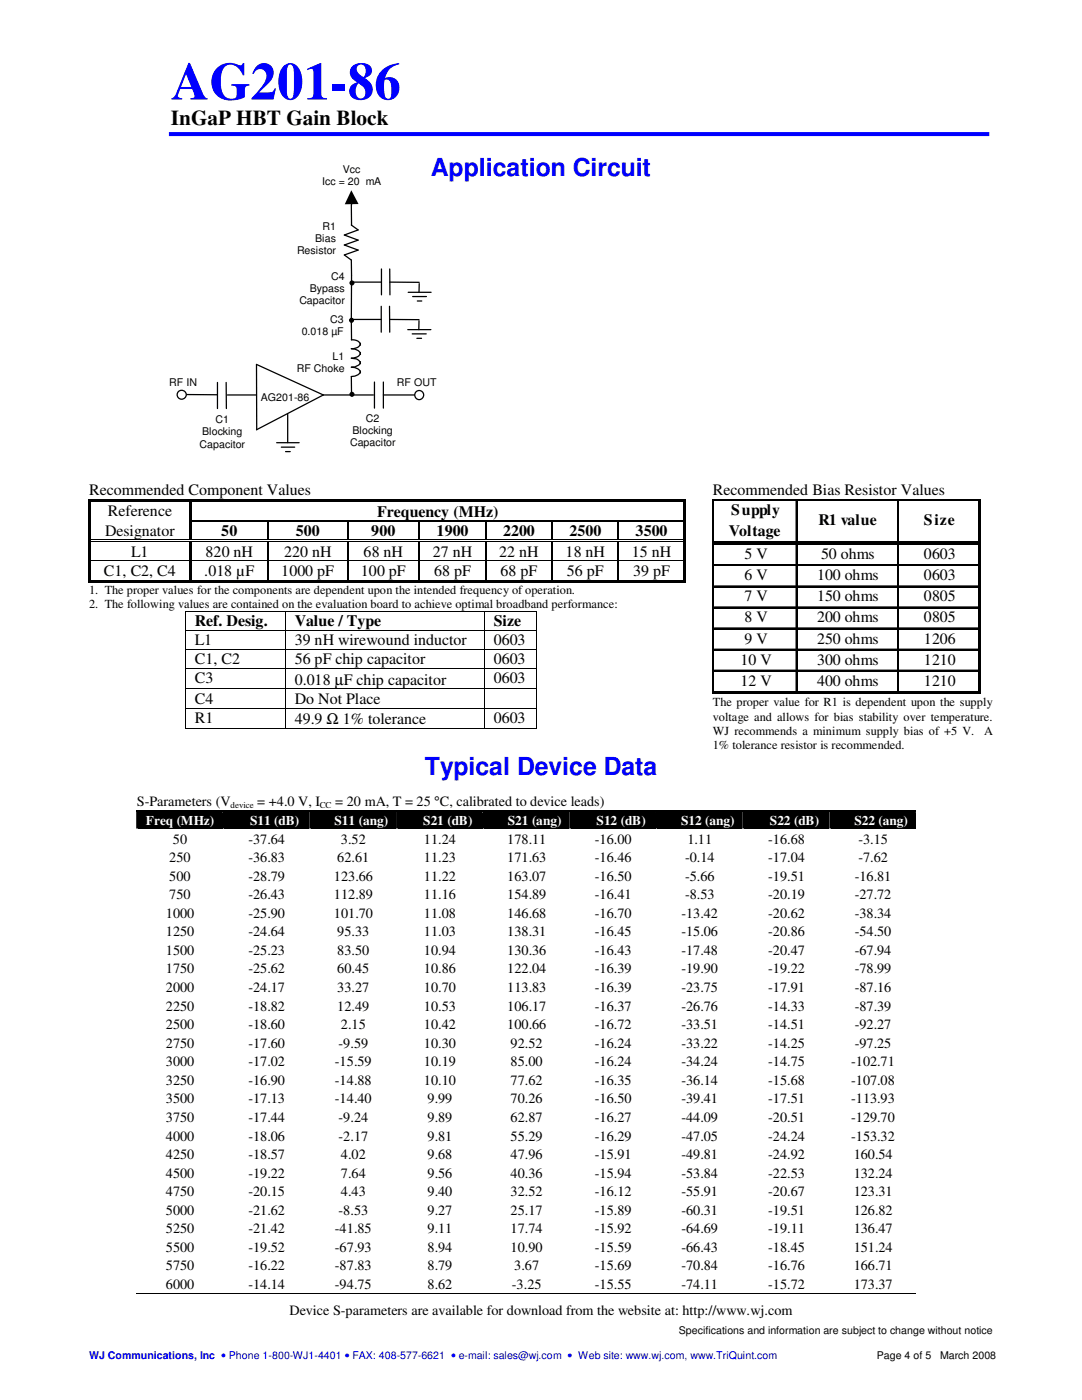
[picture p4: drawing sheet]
<svg xmlns="http://www.w3.org/2000/svg" width="216mm" height="279mm" viewBox="0 0 216 279" stroke-linecap="round" stroke-linejoin="round" font-family="sans-serif">
<defs><g id="words">
<text font-size="10.6" fill="#00f" x="34.1" y="19.9">AG201-86</text>
<g font-size="5" fill="#00f">
<text x="86" y="35.1">Application Circuit</text>
<text x="84.8" y="154.6">Typical Device Data</text>
</g>
<text font-size="4.2" x="34.1" y="25">InGaP HBT Gain Block</text>
<g font-size="3.2">
<text x="17.8" y="98.8">Recommended Component Values</text>
<text x="142.2" y="98.8">Recommended Bias Resistor Values</text>
<text x="21" y="106.9">Designator</text>
<text x="21.5" y="103">Reference</text>
<text x="44.2" y="107">50</text>
<text x="59" y="107">500</text>
<text x="74.1" y="107">900</text>
<text x="75.2" y="103.1">Frequency (MHz)</text>
<text x="87.1" y="107">1900</text>
<text x="100.4" y="107">2200</text>
<text x="113.6" y="107">2500</text>
<text x="126.8" y="107">3500</text>
<text x="145.4" y="107">Voltage</text>
<text x="145.9" y="102.7">Supply</text>
<text x="163.3" y="104.9">R1 value</text>
<text x="184.4" y="104.9">Size</text>
<text x="26.2" y="111.1">L1</text>
<text x="41" y="111.1">820 nH</text>
<text x="56.7" y="111.1">220 nH</text>
<text x="72.6" y="111.1">68 nH</text>
<text x="86.4" y="111.1">27 nH</text>
<text x="99.6" y="111.1">22 nH</text>
<text x="112.9" y="111.1">18 nH</text>
<text x="126.1" y="111.1">15 nH</text>
<text x="148.5" y="111.6">5 V</text>
<text x="163.8" y="111.6">50 ohms</text>
<text x="184.4" y="111.6">0603</text>
<text x="20.7" y="114.9">C1, C2, C4</text>
<text x="40.8" y="114.9">.018 µF</text>
<text x="56.1" y="114.9">1000 pF</text>
<text x="72" y="114.9">100 pF</text>
<text x="86.6" y="114.9">68 pF</text>
<text x="99.9" y="114.9">68 pF</text>
<text x="113.1" y="114.9">56 pF</text>
<text x="126.3" y="114.9">39 pF</text>
<text x="148.5" y="115.8">6 V</text>
<text x="163" y="115.8">100 ohms</text>
<text x="184.4" y="115.8">0603</text>
<text x="38.9" y="125">Ref. Desig.</text>
<text x="58.8" y="125">Value / Type</text>
<text x="98.5" y="125">Size</text>
<text x="148.5" y="120">7 V</text>
<text x="148.5" y="124.2">8 V</text>
<text x="163" y="120">150 ohms</text>
<text x="163" y="124.2">200 ohms</text>
<text x="184.4" y="120">0805</text>
<text x="184.4" y="124.2">0805</text>
<text x="38.9" y="128.7">L1</text>
<text x="58.8" y="128.7">39 nH wirewound inductor</text>
<text x="98.5" y="128.7">0603</text>
<text x="148.5" y="128.4">9 V</text>
<text x="163" y="128.4">250 ohms</text>
<text x="184.4" y="128.4">1206</text>
<text x="38.9" y="132.5">C1, C2</text>
<text x="38.9" y="136.4">C3</text>
<text x="58.8" y="136.6">0.018 µF chip capacitor</text>
<text x="58.8" y="132.5">56 pF chip capacitor</text>
<text x="98.5" y="132.5">0603</text>
<text x="98.5" y="136.4">0603</text>
<text x="147.8" y="132.6">10 V</text>
<text x="147.8" y="136.8">12 V</text>
<text x="163" y="132.6">300 ohms</text>
<text x="163" y="136.8">400 ohms</text>
<text x="184.4" y="132.6">1210</text>
<text x="184.4" y="136.8">1210</text>
<text x="38.9" y="140.5">C4</text>
<text x="58.8" y="140.5">Do Not Place</text>
<text x="38.9" y="144.3">R1</text>
<text x="58.8" y="144.5">49.9 Ω 1% tolerance</text>
<text x="98.5" y="144.3">0603</text>
</g>
<g font-size="2.8">
<text x="27.3" y="161">S-Parameters (V</text>
<text x="51.3" y="161">= +4.0 V, I</text>
<text x="66.9" y="161">= 20 mA, T = 25 °C, calibrated to device leads)</text>
<text x="33.8" y="172">250</text>
<text x="34.5" y="168.4">50</text>
<text x="49.6" y="172">-36.83</text>
<text x="49.6" y="168.4">-37.64</text>
<text x="67.3" y="172">62.61</text>
<text x="68" y="168.4">3.52</text>
<text x="84.6" y="172">11.23</text>
<text x="84.6" y="168.4">11.24</text>
<text x="101.2" y="172">171.63</text>
<text x="101.2" y="168.4">178.11</text>
<text x="118.7" y="172">-16.46</text>
<text x="118.7" y="168.4">-16.00</text>
<text x="136.7" y="172">-0.14</text>
<text x="137.2" y="168.4">1.11</text>
<text x="153.3" y="172">-17.04</text>
<text x="153.3" y="168.4">-16.68</text>
<text x="171.3" y="172">-7.62</text>
<text x="171.3" y="168.4">-3.15</text>
<text x="33.8" y="175.8">500</text>
<text x="33.8" y="179.5">750</text>
<text x="49.6" y="175.8">-28.79</text>
<text x="49.6" y="179.5">-26.43</text>
<text x="66.6" y="175.8">123.66</text>
<text x="66.6" y="179.5">112.89</text>
<text x="84.6" y="175.8">11.22</text>
<text x="84.6" y="179.5">11.16</text>
<text x="101.2" y="175.8">163.07</text>
<text x="101.2" y="179.5">154.89</text>
<text x="118.7" y="175.8">-16.50</text>
<text x="118.7" y="179.5">-16.41</text>
<text x="136.7" y="175.8">-5.66</text>
<text x="136.7" y="179.5">-8.53</text>
<text x="153.3" y="175.8">-19.51</text>
<text x="153.3" y="179.5">-20.19</text>
<text x="170.6" y="175.8">-16.81</text>
<text x="170.6" y="179.5">-27.72</text>
<text x="33.1" y="183.2">1000</text>
<text x="49.6" y="183.2">-25.90</text>
<text x="66.6" y="183.2">101.70</text>
<text x="84.6" y="183.2">11.08</text>
<text x="101.2" y="183.2">146.68</text>
<text x="118.7" y="183.2">-16.70</text>
<text x="136" y="183.2">-13.42</text>
<text x="153.3" y="183.2">-20.62</text>
<text x="170.6" y="183.2">-38.34</text>
<text x="33.1" y="186.9">1250</text>
<text x="33.1" y="190.6">1500</text>
<text x="49.6" y="186.9">-24.64</text>
<text x="49.6" y="190.6">-25.23</text>
<text x="67.3" y="186.9">95.33</text>
<text x="67.3" y="190.6">83.50</text>
<text x="84.6" y="186.9">11.03</text>
<text x="84.6" y="190.6">10.94</text>
<text x="101.2" y="186.9">138.31</text>
<text x="101.2" y="190.6">130.36</text>
<text x="118.7" y="186.9">-16.45</text>
<text x="118.7" y="190.6">-16.43</text>
<text x="136" y="186.9">-15.06</text>
<text x="136" y="190.6">-17.48</text>
<text x="153.3" y="186.9">-20.86</text>
<text x="153.3" y="190.6">-20.47</text>
<text x="170.6" y="186.9">-54.50</text>
<text x="170.6" y="190.6">-67.94</text>
<text x="33.1" y="194.3">1750</text>
<text x="33.1" y="198">2000</text>
<text x="49.6" y="194.3">-25.62</text>
<text x="49.6" y="198">-24.17</text>
<text x="67.3" y="194.3">60.45</text>
<text x="67.3" y="198">33.27</text>
<text x="84.6" y="194.3">10.86</text>
<text x="84.6" y="198">10.70</text>
<text x="101.2" y="194.3">122.04</text>
<text x="101.2" y="198">113.83</text>
<text x="118.7" y="194.3">-16.39</text>
<text x="118.7" y="198">-16.39</text>
<text x="136" y="194.3">-19.90</text>
<text x="136" y="198">-23.75</text>
<text x="153.3" y="194.3">-19.22</text>
<text x="153.3" y="198">-17.91</text>
<text x="170.6" y="194.3">-78.99</text>
<text x="170.6" y="198">-87.16</text>
<text x="33.1" y="201.7">2250</text>
<text x="49.6" y="201.7">-18.82</text>
<text x="67.3" y="201.7">12.49</text>
<text x="84.6" y="201.7">10.53</text>
<text x="101.2" y="201.7">106.17</text>
<text x="118.7" y="201.7">-16.37</text>
<text x="136" y="201.7">-26.76</text>
<text x="153.3" y="201.7">-14.33</text>
<text x="170.6" y="201.7">-87.39</text>
<text x="33.1" y="205.4">2500</text>
<text x="33.1" y="209.1">2750</text>
<text x="49.6" y="205.4">-18.60</text>
<text x="49.6" y="209.1">-17.60</text>
<text x="67.6" y="209.1">-9.59</text>
<text x="68" y="205.4">2.15</text>
<text x="84.6" y="209.1">10.30</text>
<text x="84.6" y="205.4">10.42</text>
<text x="101.2" y="205.4">100.66</text>
<text x="101.9" y="209.1">92.52</text>
<text x="118.7" y="209.1">-16.24</text>
<text x="118.7" y="205.4">-16.72</text>
<text x="136" y="209.1">-33.22</text>
<text x="136" y="205.4">-33.51</text>
<text x="153.3" y="205.4">-14.51</text>
<text x="153.3" y="209.1">-14.25</text>
<text x="170.6" y="205.4">-92.27</text>
<text x="170.6" y="209.1">-97.25</text>
<text x="33.1" y="212.8">3000</text>
<text x="49.6" y="212.8">-17.02</text>
<text x="66.8" y="212.8">-15.59</text>
<text x="84.6" y="212.8">10.19</text>
<text x="101.9" y="212.8">85.00</text>
<text x="118.7" y="212.8">-16.24</text>
<text x="136" y="212.8">-34.24</text>
<text x="153.3" y="212.8">-14.75</text>
<text x="169.8" y="212.8">-102.71</text>
<text x="33.1" y="216.5">3250</text>
<text x="33.1" y="220.2">3500</text>
<text x="49.6" y="216.5">-16.90</text>
<text x="49.6" y="220.2">-17.13</text>
<text x="66.8" y="216.5">-14.88</text>
<text x="66.8" y="220.2">-14.40</text>
<text x="84.6" y="216.5">10.10</text>
<text x="85.3" y="220.2">9.99</text>
<text x="101.9" y="220.2">70.26</text>
<text x="101.9" y="216.5">77.62</text>
<text x="118.7" y="220.2">-16.50</text>
<text x="118.7" y="216.5">-16.35</text>
<text x="136" y="220.2">-39.41</text>
<text x="136" y="216.5">-36.14</text>
<text x="153.3" y="220.2">-17.51</text>
<text x="153.3" y="216.5">-15.68</text>
<text x="169.8" y="216.5">-107.08</text>
<text x="169.8" y="220.2">-113.93</text>
<text x="33.1" y="223.9">3750</text>
<text x="33.1" y="227.6">4000</text>
<text x="49.6" y="223.9">-17.44</text>
<text x="49.6" y="227.6">-18.06</text>
<text x="67.6" y="223.9">-9.24</text>
<text x="67.6" y="227.6">-2.17</text>
<text x="85.3" y="223.9">9.89</text>
<text x="85.3" y="227.6">9.81</text>
<text x="101.9" y="223.9">62.87</text>
<text x="101.9" y="227.6">55.29</text>
<text x="118.7" y="223.9">-16.27</text>
<text x="118.7" y="227.6">-16.29</text>
<text x="136" y="223.9">-44.09</text>
<text x="136" y="227.6">-47.05</text>
<text x="153.3" y="223.9">-20.51</text>
<text x="153.3" y="227.6">-24.24</text>
<text x="169.8" y="223.9">-129.70</text>
<text x="169.8" y="227.6">-153.32</text>
<text x="33.1" y="231.3">4250</text>
<text x="49.6" y="231.3">-18.57</text>
<text x="68" y="231.3">4.02</text>
<text x="85.3" y="231.3">9.68</text>
<text x="101.9" y="231.3">47.96</text>
<text x="118.7" y="231.3">-15.91</text>
<text x="136" y="231.3">-49.81</text>
<text x="153.3" y="231.3">-24.92</text>
<text x="170.3" y="231.3">160.54</text>
<text x="33.1" y="235">4500</text>
<text x="33.1" y="238.7">4750</text>
<text x="49.6" y="235">-19.22</text>
<text x="49.6" y="238.7">-20.15</text>
<text x="68" y="235">7.64</text>
<text x="68" y="238.7">4.43</text>
<text x="85.3" y="235">9.56</text>
<text x="85.3" y="238.7">9.40</text>
<text x="101.9" y="235">40.36</text>
<text x="101.9" y="238.7">32.52</text>
<text x="118.7" y="235">-15.94</text>
<text x="118.7" y="238.7">-16.12</text>
<text x="136" y="235">-53.84</text>
<text x="136" y="238.7">-55.91</text>
<text x="153.3" y="235">-22.53</text>
<text x="153.3" y="238.7">-20.67</text>
<text x="170.3" y="235">132.24</text>
<text x="170.3" y="238.7">123.31</text>
<text x="33.1" y="242.4">5000</text>
<text x="49.6" y="242.4">-21.62</text>
<text x="67.6" y="242.4">-8.53</text>
<text x="85.3" y="242.4">9.27</text>
<text x="101.9" y="242.4">25.17</text>
<text x="118.7" y="242.4">-15.89</text>
<text x="136" y="242.4">-60.31</text>
<text x="153.3" y="242.4">-19.51</text>
<text x="170.3" y="242.4">126.82</text>
<text x="33.1" y="246.1">5250</text>
<text x="33.1" y="249.9">5500</text>
<text x="49.6" y="246.1">-21.42</text>
<text x="49.6" y="249.9">-19.52</text>
<text x="66.8" y="246.1">-41.85</text>
<text x="66.8" y="249.9">-67.93</text>
<text x="85.3" y="246.1">9.11</text>
<text x="85.3" y="249.9">8.94</text>
<text x="101.9" y="246.1">17.74</text>
<text x="101.9" y="249.9">10.90</text>
<text x="118.7" y="246.1">-15.92</text>
<text x="118.7" y="249.9">-15.59</text>
<text x="136" y="246.1">-64.69</text>
<text x="136" y="249.9">-66.43</text>
<text x="153.3" y="246.1">-19.11</text>
<text x="153.3" y="249.9">-18.45</text>
<text x="170.3" y="246.1">136.47</text>
<text x="170.3" y="249.9">151.24</text>
<text x="33.1" y="253.5">5750</text>
<text x="33.1" y="257.3">6000</text>
<text x="49.6" y="253.5">-16.22</text>
<text x="49.6" y="257.3">-14.14</text>
<text x="66.8" y="253.5">-87.83</text>
<text x="66.8" y="257.3">-94.75</text>
<text x="85.3" y="253.5">8.79</text>
<text x="85.3" y="257.3">8.62</text>
<text x="102.2" y="257.3">-3.25</text>
<text x="102.6" y="253.5">3.67</text>
<text x="118.7" y="253.5">-15.69</text>
<text x="118.7" y="257.3">-15.55</text>
<text x="136" y="253.5">-70.84</text>
<text x="136" y="257.3">-74.11</text>
<text x="153.3" y="253.5">-16.76</text>
<text x="153.3" y="257.3">-15.72</text>
<text x="170.3" y="253.5">166.71</text>
<text x="170.3" y="257.3">173.37</text>
<text x="57.8" y="262.4">Device S-parameters are available for download from the website at: http://www.wj.com</text>
</g>
<g font-size="2.7" fill="#fff">
<text x="29.1" y="164.7">Freq (MHz)</text>
<text x="49.9" y="164.7">S11 (dB)</text>
<text x="66.8" y="164.7">S11 (ang)</text>
<text x="84.5" y="164.7">S21 (dB)</text>
<text x="101.3" y="164.7">S21 (ang)</text>
<text x="119" y="164.7">S12 (dB)</text>
<text x="135.9" y="164.7">S12 (ang)</text>
<text x="153.6" y="164.7">S22 (dB)</text>
<text x="170.5" y="164.7">S22 (ang)</text>
</g>
<g font-size="2.5">
<text x="17.8" y="118.4">1. The proper values for the components are dependent upon the intended frequency of operation.</text>
<text x="17.8" y="121.3">2. The following values are contained on the evaluation board to achieve optimal broadband performance:</text>
<text x="142.2" y="141">The proper value for R1 is dependent upon the supply</text>
<text x="142.2" y="143.8">voltage and allows for bias stability over temperature.</text>
<text x="142.2" y="146.6">WJ recommends a minimum supply bias of +5 V.</text>
<text x="142.2" y="149.5">1% tolerance resistor is recommended.</text>
<text x="196.4" y="146.6">A</text>
</g>
<g font-size="2.1">
<text x="68.4" y="34.5">Vcc</text>
<text x="64.3" y="37">Icc = 20 mA</text>
<text x="64.3" y="45.8">R1</text>
<text x="59.3" y="50.7">Resistor</text>
<text x="62.9" y="48.2">Bias</text>
<text x="61.8" y="58.3">Bypass</text>
<text x="66.1" y="55.8">C4</text>
<text x="59.7" y="60.7">Capacitor</text>
<text x="65.9" y="64.4">C3</text>
<text x="60.2" y="66.9">0.018 µF</text>
<text x="66.4" y="71.9">L1</text>
<text x="33.8" y="77.1">RF IN</text>
<text x="59.2" y="74.3">RF Choke</text>
<text x="79.2" y="77.1">RF OUT</text>
<text x="52.1" y="80">AG201-86</text>
<text x="39.8" y="89.3">Capacitor</text>
<text x="40.3" y="86.9">Blocking</text>
<text x="43" y="84.5">C1</text>
<text x="69.8" y="89.1">Capacitor</text>
<text x="70.4" y="86.6">Blocking</text>
<text x="73" y="84.2">C2</text>
<text x="135.5" y="266.3">Specifications and information are subject to change without notice</text>
<text x="175" y="271.3">Page 4 of 5</text>
<text x="187.6" y="271.3">March 2008</text>
</g>
<text font-size="2.1" fill="#00f" x="17.8" y="271.3">WJ Communications, Inc • Phone 1-800-WJ1-4401 • FAX: 408-577-6621 • e-mail: sales@wj.com • Web site: www.wj.com, www.TriQuint.com</text>
<g font-size="1.8">
<text x="46" y="161.3">device</text>
<text x="63.8" y="161.3">CC</text>
</g>
</g></defs>
<path d="M33.7 26.8h163.7" fill="none" stroke="#00f" stroke-width=".8" stroke-linecap="butt"/>
<g fill="#000">
<path d="M17.5 99.6h.5v.5h-.5zM17.5 100.1h.5v3.7h-.5zM17.5 103.8h.5v.2h-.5zM17.5 104h.5v3.7h-.5zM17.5 107.7h.5v.5h-.5zM17.5 108.2h.5v3.6h-.5zM17.5 111.8h.5v.2h-.5zM17.5 112h.5v3.7h-.5zM17.5 115.7h.5v.5h-.5zM18 99.6h19.8v.5h-19.8zM18 115.7h19.8v.5h-19.8zM37.8 100.1h.6z"/>
<path d="M37.8 99.6h.6v.5h-.6zM37.8 100.1h.6v3.7h-.6zM37.8 103.8h.6v.2h-.6zM37.8 104h.6v3.7h-.6zM37.8 108.2h.6zM37.8 107.7h.6v.1h-.6zM37.8 108h.6v.2h-.6zM37.8 108.2h.6v3.6h-.6zM37.8 111.8h.6v.2h-.6zM37.8 112h.6v3.7h-.6zM37.8 115.7h.6v.5h-.6zM38.4 99.6h98v.5h-98z"/>
<path d="M38.4 115.7h14.9v.5h-14.9zM53.3 103.8h.3v.2h-.3zM53.3 108.2h.3zM53.3 107.7h.5v.1h-.5zM53.3 108h.5v.2h-.5zM53.3 111.8h.3v.2h-.3zM53.3 115.7h.5v.5h-.5zM53.8 115.7h15.4v.5h-15.4zM69.2 103.8h.3v.2h-.3zM69.2 108.2h.3zM69.2 107.7h.5v.1h-.5zM69.2 108h.5v.2h-.5z"/>
<path d="M69.2 111.8h.3v.2h-.3zM69.2 115.7h.5v.5h-.5zM69.7 115.7h13.9v.5h-13.9zM83.6 103.8h.2v.2h-.2zM83.6 108.2h.2zM83.6 107.7h.5v.1h-.5zM83.6 108h.5v.2h-.5zM83.6 111.8h.2v.2h-.2zM83.6 115.7h.5v.5h-.5zM84.1 115.7h12.7v.5h-12.7zM96.8 103.8h.3v.2h-.3zM96.8 108.2h.3z"/>
<path d="M96.8 107.7h.5v.1h-.5zM96.8 108h.5v.2h-.5zM96.8 111.8h.3v.2h-.3zM96.8 115.7h.5v.5h-.5zM97.3 115.7h12.8v.5h-12.8zM110.1 103.8h.2v.2h-.2zM110.1 108.2h.2zM110.1 107.7h.5v.1h-.5zM110.1 108h.5v.2h-.5zM110.1 111.8h.2v.2h-.2zM110.1 115.7h.5v.5h-.5zM110.6 115.7h12.7v.5h-12.7z"/>
<path d="M123.3 103.8h.2v.2h-.2zM123.3 108.2h.2zM123.3 107.7h.5v.1h-.5zM123.3 108h.5v.2h-.5zM123.3 111.8h.2v.2h-.2zM123.3 115.7h.5v.5h-.5zM123.8 115.7h12.6v.5h-12.6zM136.4 99.6h.5v.5h-.5zM136.4 100.1h.5v3.7h-.5zM136.4 103.8h.5v.2h-.5zM136.4 104h.5v3.7h-.5zM136.4 107.7h.5v.5h-.5z"/>
<path d="M136.4 108.2h.5v3.6h-.5zM136.4 111.8h.5v.2h-.5zM136.4 112h.5v3.7h-.5zM136.4 115.7h.5v.5h-.5zM36.9 121.9h.1v.1h-.1zM36.9 125.7h.1v.2h-.1zM36.9 129.5h.1v.2h-.1zM36.9 133.4h.1v.1h-.1zM36.9 137.4h.1v.2h-.1zM56.8 121.9h.2v.1h-.2zM56.8 125.7h.2v.2h-.2zM56.8 129.5h.2v.2h-.2z"/>
<path d="M56.8 133.4h.2v.1h-.2zM56.8 137.4h.2v.2h-.2zM96.5 121.9h.2v.1h-.2zM96.5 125.7h.2v.2h-.2zM96.5 129.5h.2v.2h-.2zM96.5 133.4h.2v.1h-.2zM96.5 137.4h.2v.2h-.2zM107 121.9h.2v.1h-.2zM107 125.7h.2v.2h-.2zM107 129.5h.2v.2h-.2zM107 133.4h.2v.1h-.2zM107 137.4h.2v.2h-.2z"/>
<path d="M142.5 137.9h53.2v.6h-53.2zM195.2 99.8h.5v38.7h-.5zM36.9 141.2h.1v.2h-.1zM36.9 145.3h.1v.2h-.1zM56.8 141.2h.2v.2h-.2zM56.8 145.3h.2v.2h-.2zM96.5 141.2h.2v.2h-.2zM96.5 145.3h.2v.2h-.2zM107 141.2h.2v.2h-.2zM107 145.3h.2v.2h-.2zM27.2 161.7h17.2v3.7h-17.2zM27.6 162.3h16.7v3.1h-16.7z"/>
<path d="M44.4 161.7h17.4v3.7h-17.4zM44.9 162.3h16.7v3.1h-16.7zM61.8 161.7h17.2v3.7h-17.2zM62.1 162.3h16.8v3.1h-16.8zM79 161.7h17.3v3.7h-17.3zM79.4 162.3h16.8v3.1h-16.8zM96.3 161.7h17.3v3.7h-17.3zM96.7 162.3h16.8v3.1h-16.8zM113.6 161.7h17.3v3.7h-17.3zM114 162.3h16.8v3.1h-16.8zM130.9 161.7h17.3v3.7h-17.3zM131.3 162.3h16.7v3.1h-16.7z"/>
<path d="M148.2 161.7h17.3v3.7h-17.3zM148.6 162.3h16.8v3.1h-16.8zM165.5 161.7h17.3v3.7h-17.3zM165.9 162.3h16.7v3.1h-16.7zM44.4 258h.2v.1h-.2zM61.8 258h.1v.1h-.1zM79 258h.2v.1h-.2zM96.3 258h.2v.1h-.2zM113.6 258h.2v.1h-.2zM130.9 258h.2v.1h-.2zM148.2 258h.1v.1h-.1zM165.5 258h.2v.1h-.2z"/>
</g>
<g fill="none" stroke="#000" stroke-width=".25">
<path d="M37.1 78.7l6.2 .1M45.4 78.8h5.7M64.5 78.8h10M64.5 78.8l-13.3-6.1v13.1M64.5 78.8l-13.3 7M70.1 67.8a1.44 1.44 0 0 1 1.8 1.1M70.1 71.5a1.5 1.5 0 0 1 1.8 1.1M70.1 64.1v3.7M71.9 68.5a1.5 1.5 0 0 1-1.8 1.1 1.57 1.57 0 0 1 1.8 1.1M71.9 70.4a1.5 1.5 0 0 1-1.8 1.1M71.9 72.2a1.59 1.59 0 0 1-1.8 1.1 1.57 1.57 0 0 1 1.8 1.1M71.9 74a1.59 1.59 0 0 1-1.8 1.1v3.7"/>
<path d="M74.7 76.2v5.2M76.5 78.8h6.3M76.5 76.2v5.2M55.2 88.3h4.5M56.1 89.2h2.7M57 90.1h.9M57.4 82.7v5.6M142.4 99.6v38.9M142.5 99.7h53.2M159 99.8v8.2M179.2 99.8v8.2M38.4 103.9h14.9"/>
<path d="M53.5 104v3.7M53.5 108.2v3.6M53.5 112v3.7M53.6 103.9h15.6M69.3 104v3.7M69.3 108.2v3.6M69.3 112v3.7M69.5 103.9h14.1M83.7 104v3.7M83.7 108.2v3.6M83.7 112v3.7M83.8 103.9h13"/>
<path d="M96.9 104v3.7M96.9 108.2v3.6M96.9 112v3.7M97.1 103.9h13M110.2 104v3.7M110.2 108.2v3.6M110.2 112v3.7M110.3 103.9h13M123.4 104v3.7M123.4 108.2v3.6M123.4 112v3.7M123.5 103.9h12.9"/>
<path d="M142.5 108.1h52.7M142.5 108.6h52.7M142.5 117.1h52.7M159 108.8v29.1M179.2 108.8v29.1M142.5 121.2h52.7M142.5 129.7h52.7M142.5 133.9h52.7M27.2 161.8h155.6"/>
</g>
<g fill="none" stroke="#000" stroke-width=".2">
<path d="M158.8 99.8v8.2M179.1 99.8v8.2M18 107.7h19.8M18 108.1h19.8M18 111.9h19.8M38.4 107.7h14.9M38.4 108.1h14.9M38.4 111.9h14.9M53.6 111.9h15.6M53.8 107.7h15.4M53.8 108.1h15.4M69.5 111.9h14.1"/>
<path d="M69.7 107.7h13.9M69.7 108.1h13.9M83.8 111.9h13M84.1 107.7h12.7M84.1 108.1h12.7M97.1 111.9h13M97.3 107.7h12.8M97.3 108.1h12.8M110.3 111.9h13M110.6 107.7h12.7M110.6 108.1h12.7M123.5 111.9h12.9"/>
<path d="M123.8 107.7h12.6M123.8 108.1h12.6M142.5 112.7h52.7M142.5 116.9h52.7M158.8 108.8v29.1M179.1 108.8v29.1M37 122v3.7M37 125.9v3.6M37 129.7v3.7M37 133.5v3.9M37 137.6v3.6M37 122h19.8"/>
<path d="M37 125.8h19.8M37 129.6h19.8M37 133.4h19.8M37 137.5h19.8M56.9 122v3.7M56.9 125.9v3.6M56.9 129.7v3.7M56.9 133.5v3.9M56.9 137.6v3.6M57 122h39.5M57 125.8h39.5M57 129.6h39.5"/>
<path d="M57 133.4h39.5M57 137.5h39.5M96.6 122v3.7M96.6 125.9v3.6M96.6 129.7v3.7M96.6 133.5v3.9M96.6 137.6v3.6M96.7 122h10.3M96.7 125.8h10.3M96.7 129.6h10.3M96.7 133.4h10.3M96.7 137.5h10.3"/>
<path d="M107.1 122v3.7M107.1 125.9v3.6M107.1 129.7v3.7M107.1 133.5v3.9M107.1 137.6v3.6M142.5 121.1h52.7M142.5 125.3h52.7M142.5 129.5h52.7M142.5 133.7h52.7M37 141.4v3.9M37 141.3h19.8M37 145.4h19.8"/>
<path d="M56.9 141.4v3.9M57 141.3h39.5M57 145.4h39.5M96.6 141.4v3.9M96.7 141.3h10.3M96.7 145.4h10.3M107.1 141.4v3.9M27.2 258.1h17.2M44.6 258.1h17.2M61.9 258.1h17.1M79.2 258.1h17.1M96.5 258.1h17.1"/>
<path d="M113.8 258.1h17.1M131.1 258.1h17.1M148.3 258.1h17.2M165.7 258.1h17.1"/>
</g>
<path d="M142.5 112.8h52.7M142.5 125.5h52.7" fill="none" stroke="#000" stroke-width=".3"/>
<circle cx="36.3" cy="78.8" r=".91" fill="#fff"/>
<circle cx="36.3" cy="78.8" r=".91" fill="none" stroke="#000" stroke-width=".25"/>
<circle cx="83.6" cy="78.8" r=".9" fill="#fff"/>
<g fill="none" stroke="#000" stroke-width=".25">
<path d="M70.1 40.9v4M70.1 44.9l1.4 1-2.8 1 2.8 1-2.8 1 2.8 1-2.8 1 1.4 1v12.2M70.1 40.6v.3M70.1 56.3h6M76.1 53.7v5.1M77.8 56.3h5.9M77.8 53.7v5.1M81.4 58.3h4.6M82.3 59.2h2.8M83.7 56.6l-.1 1.7M43.4 76.3v5.2M45.1 76.3l.1 5.2"/>
<path d="M70.1 63.8h6M76.1 61.1v5.2M77.7 63.8h5.9M77.7 61.1l.1 5.2M81.4 65.8h4.6M82.3 66.6h2.7M83.2 67.5h.9M83.3 60.1h.9M83.6 64v1.8"/>
<circle cx="70.2" cy="56.5" r=".38"/>
<circle cx="70.1" cy="63.9" r=".38"/>
<circle cx="70.2" cy="78.7" r=".38"/>
<circle cx="83.6" cy="78.8" r=".9"/>
</g>
<g fill="#000">
<path d="M70.1 38l1.4 2.7-2.7 .1z"/>
<circle cx="70.2" cy="56.5" r=".38"/>
<circle cx="70.1" cy="63.9" r=".38"/>
<circle cx="70.2" cy="78.7" r=".38"/>
</g>
<use href="#words"/>
</svg>
